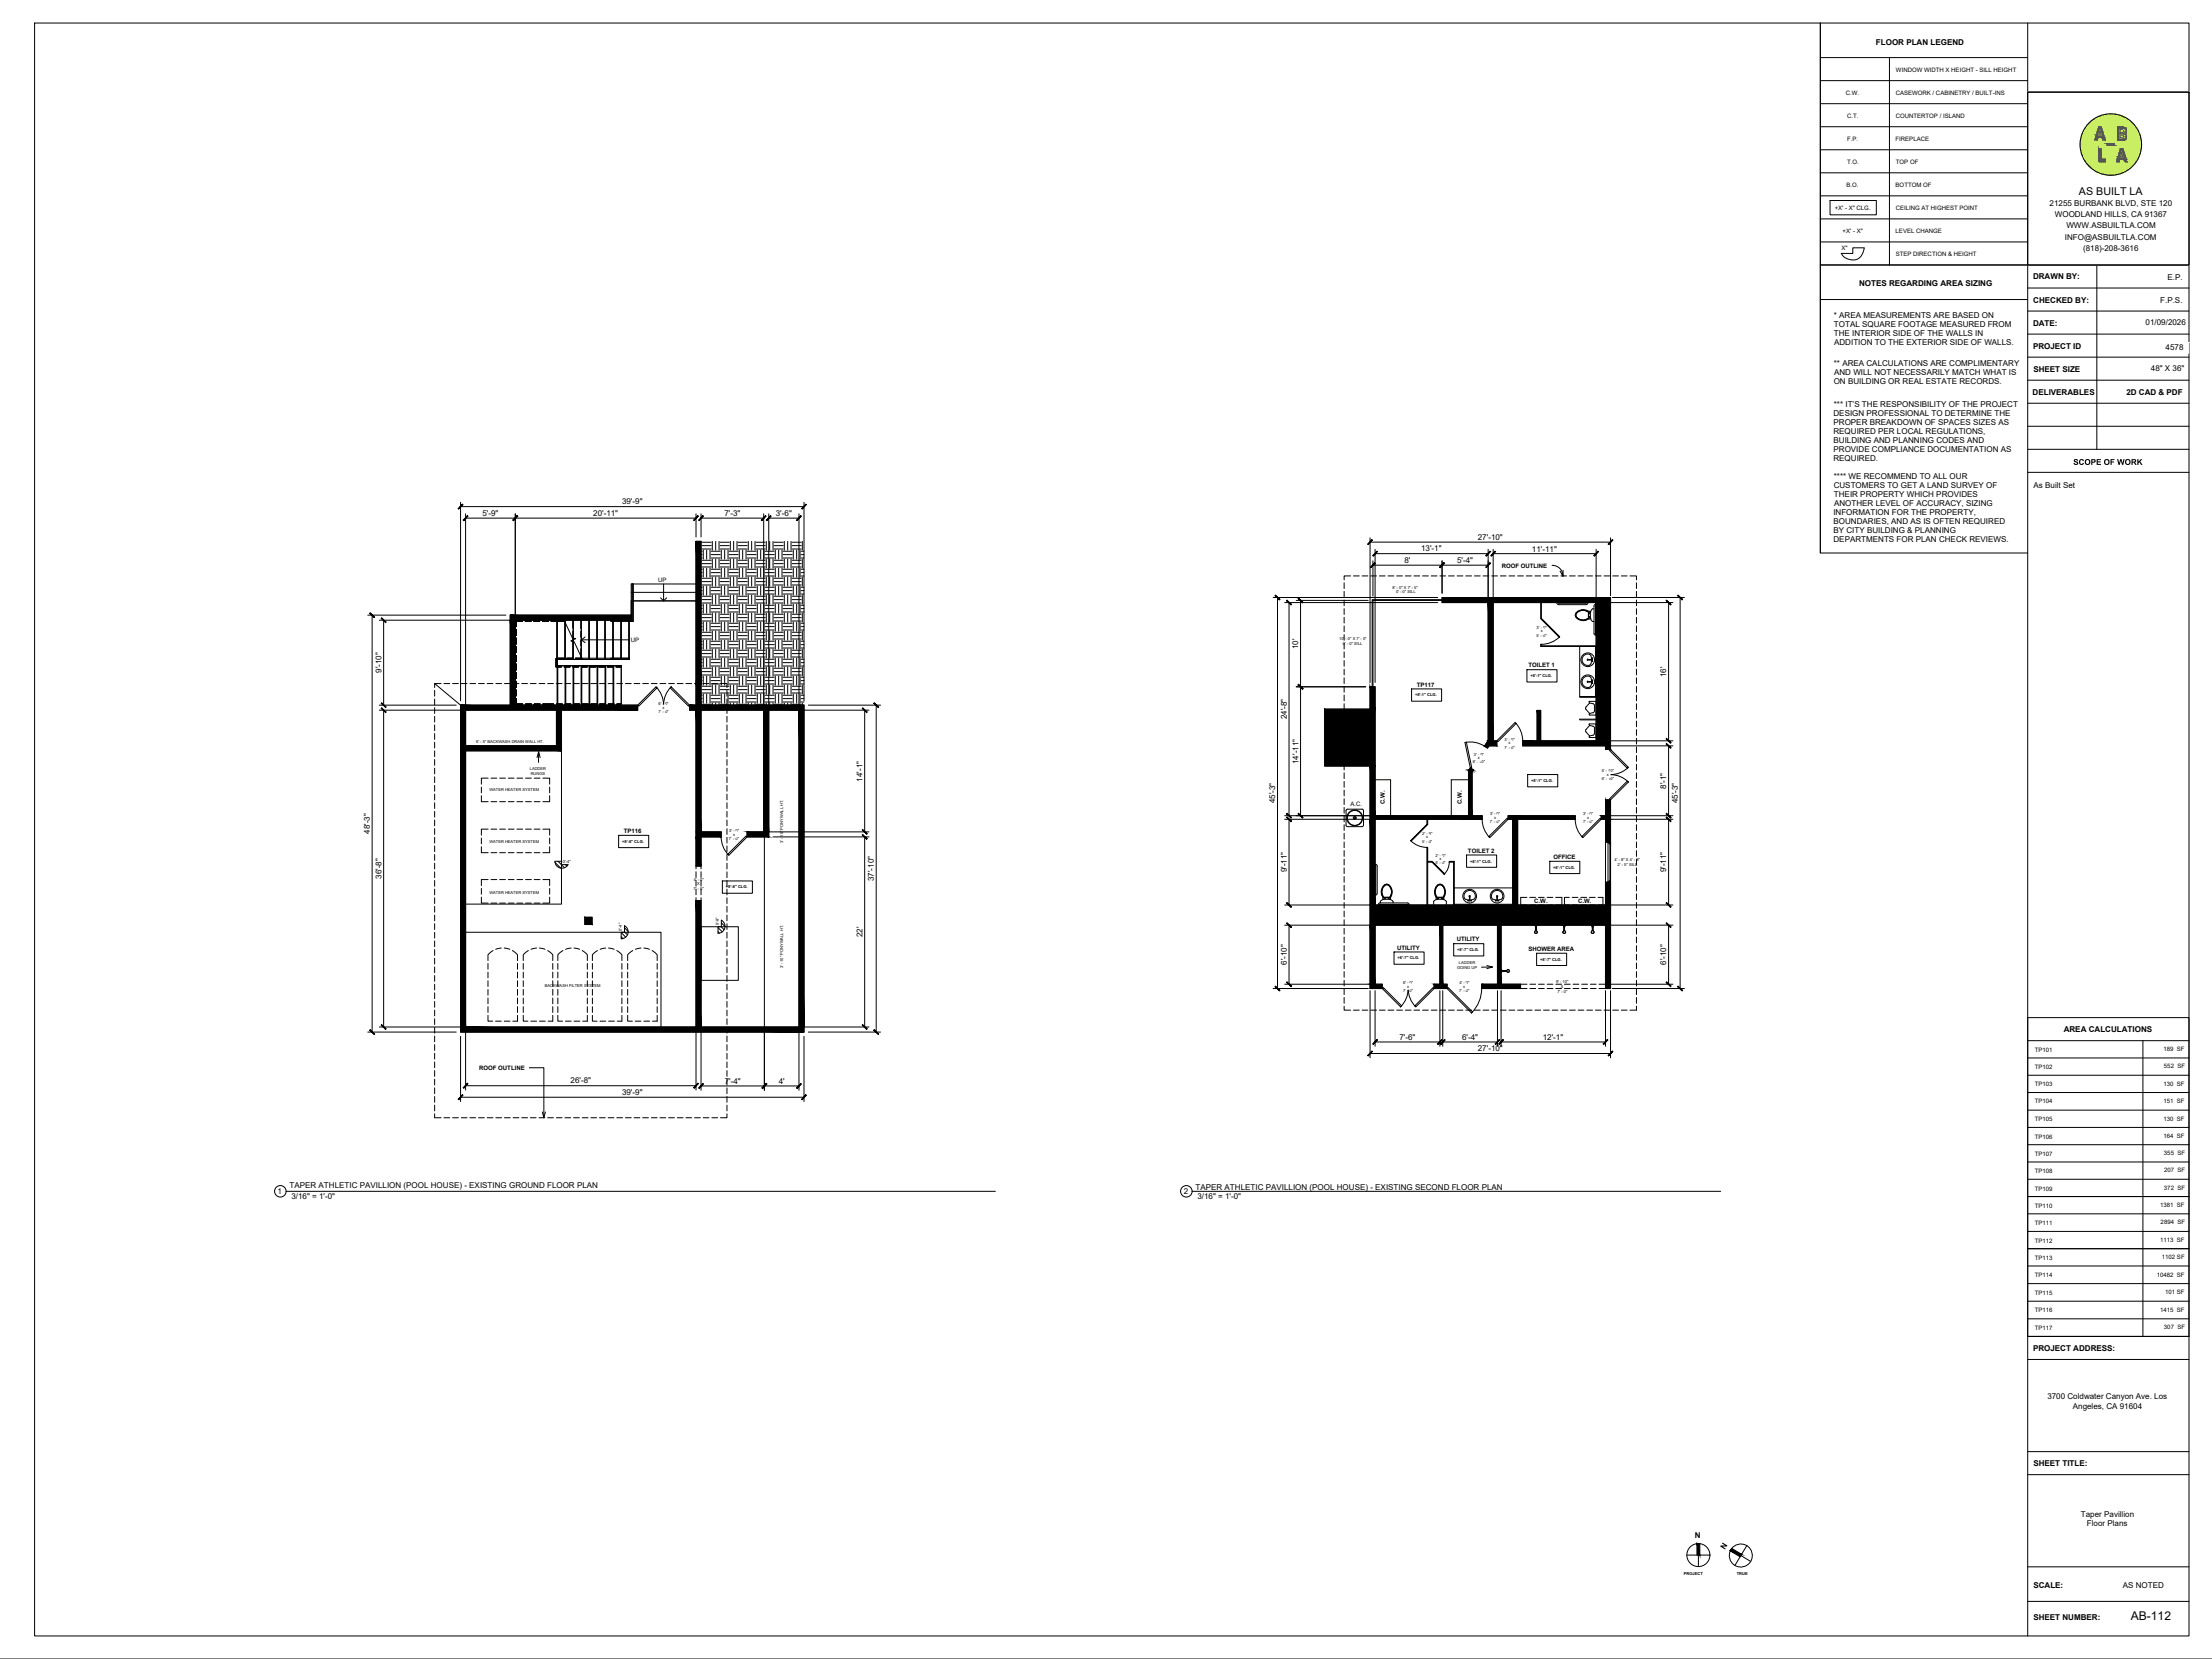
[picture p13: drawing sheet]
<svg xmlns="http://www.w3.org/2000/svg" width="1219mm" height="914mm" viewBox="0 0 1219 914" stroke-linecap="round" stroke-linejoin="round" font-family="sans-serif">
<defs><g id="words">
<text font-size="6.7" x="1174" y="893">AB-112</text>
<text font-size="5.9" x="1146" y="108">AS BUILT LA</text>
<g font-size="5">
<text x="1143" y="256">SCOPE OF WORK</text>
<text x="951" y="854" transform="rotate(-59 951 854)">N</text>
</g>
<g font-size="4.4">
<text x="1034" y="25">FLOOR PLAN LEGEND</text>
<text x="1130" y="114">21255 BURBANK BLVD, STE 120</text>
<text x="1133" y="119">WOODLAND HILLS, CA 91367</text>
<text x="1139" y="126">WWW.ASBUILTLA.COM</text>
<text x="1138" y="132">INFO@ASBUILTLA.COM</text>
<text x="1148" y="138">(818)-208-3616</text>
<text x="1121" y="154">DRAWN BY:</text>
<text x="1195" y="154">E.P.</text>
<text x="1025" y="158">NOTES REGARDING AREA SIZING</text>
<text x="1121" y="167">CHECKED BY:</text>
<text x="1191" y="167">F.P.S.</text>
<text x="1011" y="175">* AREA MEASUREMENTS ARE BASED ON</text>
<text x="1121" y="179">DATE:</text>
<text x="1183" y="179">01/09/2026</text>
<text x="1011" y="180">TOTAL SQUARE FOOTAGE MEASURED FROM</text>
<text x="1011" y="185">THE INTERIOR SIDE OF THE WALLS IN</text>
<text x="1011" y="190">ADDITION TO THE EXTERIOR SIDE OF WALLS.</text>
<text x="1121" y="192">PROJECT ID</text>
<text x="1194" y="193">4578</text>
<text x="1011" y="202">** AREA CALCULATIONS ARE COMPLIMENTARY</text>
<text x="1011" y="207">AND WILL NOT NECESSARILY MATCH WHAT IS</text>
<text x="1121" y="205">SHEET SIZE</text>
<text x="1186" y="205">48&quot; X 36&quot;</text>
<text x="1011" y="212">ON BUILDING OR REAL ESTATE RECORDS.</text>
<text x="1120" y="218">DELIVERABLES</text>
<text x="1172" y="218">2D CAD &amp; PDF</text>
<text x="1011" y="224">*** IT’S THE RESPONSIBILITY OF THE PROJECT</text>
<text x="1011" y="229">DESIGN PROFESSIONAL TO DETERMINE THE</text>
<text x="1011" y="234">PROPER BREAKDOWN OF SPACES SIZES AS</text>
<text x="1011" y="239">REQUIRED PER LOCAL REGULATIONS,</text>
<text x="1011" y="244">BUILDING AND PLANNING CODES AND</text>
<text x="1011" y="249">PROVIDE COMPLIANCE DOCUMENTATION AS</text>
<text x="1011" y="254">REQUIRED.</text>
<text x="1011" y="264">**** WE RECOMMEND TO ALL OUR</text>
<text x="1011" y="269">CUSTOMERS TO GET A LAND SURVEY OF</text>
<text x="1121" y="269">As Built Set</text>
<text x="1011" y="274">THEIR PROPERTY WHICH PROVIDES</text>
<text x="343" y="278">39'-9&quot;</text>
<text x="1011" y="279">ANOTHER LEVEL OF ACCURACY, SIZING</text>
<text x="266" y="284">5'-9&quot;</text>
<text x="327" y="284">20'-11&quot;</text>
<text x="399" y="284">7'-3&quot;</text>
<text x="428" y="284">3'-6&quot;</text>
<text x="1010" y="284">INFORMATION FOR THE PROPERTY,</text>
<text x="1011" y="289">BOUNDARIES, AND AS IS OFTEN REQUIRED</text>
<text x="1011" y="294">BY CITY BUILDING &amp; PLANNING</text>
<text x="815" y="298">27'-10&quot;</text>
<text x="1011" y="298">DEPARTMENTS FOR PLAN CHECK REVIEWS.</text>
<text x="783" y="304">13'-1&quot;</text>
<text x="844" y="304">11'-11&quot;</text>
<text x="774" y="310">8'</text>
<text x="803" y="310">5'-4&quot;</text>
<text x="716" y="358" transform="rotate(-90 716 358)">10'</text>
<text x="210" y="371" transform="rotate(-90 210 371)">9'-10&quot;</text>
<text x="918" y="373" transform="rotate(-90 918 373)">16'</text>
<text x="709" y="396" transform="rotate(-90 709 396)">24'-8&quot;</text>
<text x="716" y="421" transform="rotate(-90 716 421)">14'-11&quot;</text>
<text x="475" y="431" transform="rotate(-90 475 431)">14'-1&quot;</text>
<text x="918" y="435" transform="rotate(-90 918 435)">8'-1&quot;</text>
<text x="703" y="443" transform="rotate(-90 703 443)">45'-3&quot;</text>
<text x="925" y="443" transform="rotate(-90 925 443)">45'-3&quot;</text>
<text x="204" y="460" transform="rotate(-90 204 460)">48'-3&quot;</text>
<text x="210" y="484" transform="rotate(-90 210 484)">36'-8&quot;</text>
<text x="482" y="486" transform="rotate(-90 482 486)">37'-10&quot;</text>
<text x="709" y="481" transform="rotate(-90 709 481)">9'-11&quot;</text>
<text x="918" y="481" transform="rotate(-90 918 481)">9'-11&quot;</text>
<text x="475" y="517" transform="rotate(-90 475 517)">22'</text>
<text x="709" y="532" transform="rotate(-90 709 532)">6'-10&quot;</text>
<text x="918" y="532" transform="rotate(-90 918 532)">6'-10&quot;</text>
<text x="1137" y="569">AREA CALCULATIONS</text>
<text x="771" y="573">7'-6&quot;</text>
<text x="806" y="573">6'-4&quot;</text>
<text x="850" y="573">12'-1&quot;</text>
<text x="815" y="579">27'-10&quot;</text>
<text x="315" y="597">26'-8&quot;</text>
<text x="399" y="597">7'-4&quot;</text>
<text x="429" y="597">4'</text>
<text x="343" y="604">39'-9&quot;</text>
<text x="153" y="658">1</text>
<text x="160" y="655">TAPER ATHLETIC PAVILLION (POOL HOUSE) - EXISTING GROUND FLOOR PLAN</text>
<text x="653" y="658">2</text>
<text x="659" y="656">TAPER ATHLETIC PAVILLION (POOL HOUSE) - EXISTING SECOND FLOOR PLAN</text>
<text x="161" y="661">3/16&quot; = 1'-0&quot;</text>
<text x="660" y="661">3/16&quot; = 1'-0&quot;</text>
<text x="1121" y="744">PROJECT ADDRESS:</text>
<text x="1128" y="771">3700 Coldwater Canyon Ave. Los</text>
<text x="1143" y="777">Angeles, CA 91604</text>
<text x="1121" y="808">SHEET TITLE:</text>
<text x="1147" y="836">Taper Pavillion</text>
<text x="1150" y="841">Floor Plans</text>
<text x="934" y="848">N</text>
<text x="1121" y="875">SCALE:</text>
<text x="1170" y="875">AS NOTED</text>
<text x="1121" y="893">SHEET NUMBER:</text>
</g>
<g font-size="3.3">
<text x="1045" y="39">WINDOW WIDTH X HEIGHT - SILL HEIGHT</text>
<text x="1017" y="52">C.W.</text>
<text x="1045" y="52">CASEWORK / CABINETRY / BUILT-INS</text>
<text x="1018" y="65">C.T.</text>
<text x="1045" y="65">COUNTERTOP / ISLAND</text>
<text x="1018" y="78">F.P.</text>
<text x="1045" y="78">FIREPLACE</text>
<text x="1018" y="90">T.O.</text>
<text x="1045" y="90">TOP OF</text>
<text x="1018" y="103">B.O.</text>
<text x="1045" y="103">BOTTOM OF</text>
<text x="1011" y="116">+X' - X&quot; CLG.</text>
<text x="1045" y="116">CEILING AT HIGHEST POINT</text>
<text x="1016" y="128">+X' - X&quot;</text>
<text x="1045" y="128">LEVEL CHANGE</text>
<text x="1015" y="138">X&quot;</text>
<text x="1045" y="141">STEP DIRECTION &amp; HEIGHT</text>
<text x="828" y="313">ROOF OUTLINE</text>
<text x="363" y="321">UP</text>
<text x="348" y="354">UP</text>
<text x="842" y="368">TOILET 1</text>
<text x="781" y="378">TP117</text>
<text x="763" y="443" transform="rotate(-90 763 443)">C.W.</text>
<text x="806" y="443" transform="rotate(-90 806 443)">C.W.</text>
<text x="744" y="444">A.C.</text>
<text x="344" y="459">TP116</text>
<text x="809" y="470">TOILET 2</text>
<text x="856" y="473">OFFICE</text>
<text x="846" y="498">C.W.</text>
<text x="870" y="498">C.W.</text>
<text x="803" y="519">UTILITY</text>
<text x="770" y="523">UTILITY</text>
<text x="842" y="524">SHOWER AREA</text>
<text x="1122" y="580">TP101</text>
<text x="1192" y="579">189 SF</text>
<text x="264" y="590">ROOF OUTLINE</text>
<text x="1122" y="589">TP102</text>
<text x="1193" y="589">552 SF</text>
<text x="1122" y="599">TP103</text>
<text x="1192" y="598">130 SF</text>
<text x="1122" y="608">TP104</text>
<text x="1192" y="608">151 SF</text>
<text x="1192" y="618">130 SF</text>
<text x="1122" y="618">TP105</text>
<text x="1122" y="628">TP106</text>
<text x="1192" y="627">164 SF</text>
<text x="1122" y="637">TP107</text>
<text x="1193" y="637">355 SF</text>
<text x="1122" y="647">TP108</text>
<text x="1193" y="646">207 SF</text>
<text x="1122" y="656">TP109</text>
<text x="1193" y="656">372 SF</text>
<text x="1122" y="666">TP110</text>
<text x="1191" y="665">1381 SF</text>
<text x="1122" y="675">TP111</text>
<text x="1191" y="675">2894 SF</text>
<text x="1122" y="685">TP112</text>
<text x="1191" y="685">1113 SF</text>
<text x="1122" y="694">TP113</text>
<text x="1192" y="694">1102 SF</text>
<text x="1122" y="704">TP114</text>
<text x="1189" y="704">10482 SF</text>
<text x="1122" y="714">TP115</text>
<text x="1193" y="713">101 SF</text>
<text x="1122" y="723">TP116</text>
<text x="1191" y="723">1415 SF</text>
<text x="1122" y="733">TP117</text>
<text x="1193" y="733">307 SF</text>
</g>
<g font-size="2.2">
<text x="768" y="324">8' - 0&quot; X 7' - 5&quot;</text>
<text x="769" y="327">0' - 0&quot; SILL</text>
<text x="847" y="347">3' - 0&quot;</text>
<text x="738" y="353">10' - 0&quot; X 7' - 5&quot;</text>
<text x="847" y="351">5' - 0&quot;</text>
<text x="849" y="349">x</text>
<text x="740" y="356">0' - 0&quot; SILL</text>
<text x="844" y="373">+8'-1&quot; CLG.</text>
<text x="780" y="384">+8'-1&quot; CLG.</text>
<text x="363" y="389">6' - 0&quot;</text>
<text x="363" y="393">7' - 0&quot;</text>
<text x="365" y="391">x</text>
<text x="262" y="410">6' - 5&quot; BACKWASH DRAIN WALL HT.</text>
<text x="829" y="413">7' - 0&quot;</text>
<text x="829" y="408">3' - 0&quot;</text>
<text x="832" y="410">x</text>
<text x="812" y="417">3' - 0&quot;</text>
<text x="815" y="418">x</text>
<text x="292" y="424">LADDER</text>
<text x="812" y="421">6' - 10&quot;</text>
<text x="883" y="426">5' - 10&quot;</text>
<text x="293" y="427">RUNGS</text>
<text x="844" y="431">+8'-1&quot; CLG.</text>
<text x="883" y="430">6' - 10&quot;</text>
<text x="886" y="428">x</text>
<text x="270" y="436">WATER HEATER SYSTEM</text>
<text x="821" y="449">3' - 0&quot;</text>
<text x="873" y="449">3' - 0&quot;</text>
<text x="821" y="454">7' - 0&quot;</text>
<text x="823" y="451">x</text>
<text x="873" y="454">7' - 0&quot;</text>
<text x="875" y="451">x</text>
<text x="402" y="459">3' - 0&quot;</text>
<text x="404" y="461">x</text>
<text x="784" y="460">2' - 8&quot;</text>
<text x="270" y="465">WATER HEATER SYSTEM</text>
<text x="343" y="465">+9'-6&quot; CLG.</text>
<text x="402" y="463">7' - 0&quot;</text>
<text x="432" y="465" transform="rotate(-90 432 465)">3' - 10&quot; PONYWALL HT.</text>
<text x="784" y="465">5' - 0&quot;</text>
<text x="786" y="462">x</text>
<text x="791" y="472">2' - 0&quot;</text>
<text x="310" y="476">0'-4&quot;</text>
<text x="791" y="476">5' - 0&quot;</text>
<text x="793" y="474">x</text>
<text x="810" y="475">+8'-1&quot; CLG.</text>
<text x="856" y="479">+8'-1&quot; CLG.</text>
<text x="890" y="475">4' - 8&quot; X 4' - 8&quot;</text>
<text x="892" y="477">2' - 5&quot; SILL</text>
<text x="382" y="485">4' - 0&quot;</text>
<text x="382" y="491">7' - 5&quot;</text>
<text x="384" y="488">X</text>
<text x="400" y="490">+9'-6&quot; CLG.</text>
<text x="270" y="493">WATER HEATER SYSTEM</text>
<text x="343" y="513" transform="rotate(-90 343 513)">0'-4&quot;</text>
<text x="396" y="510" transform="rotate(-90 396 510)">0'-9&quot;</text>
<text x="803" y="524">+8'-7&quot; CLG.</text>
<text x="432" y="534" transform="rotate(-90 432 534)">3' - 10&quot; PONYWALL HT.</text>
<text x="770" y="529">+8'-7&quot; CLG.</text>
<text x="803" y="534">GOING UP</text>
<text x="804" y="531">LADDER</text>
<text x="849" y="530">+8'-7&quot; CLG.</text>
<text x="300" y="544">BACKWASH FILTER SYSTEM</text>
<text x="773" y="542">6' - 0&quot;</text>
<text x="776" y="544">x</text>
<text x="804" y="542">4' - 0&quot;</text>
<text x="807" y="544">x</text>
<text x="858" y="542">9' - 10&quot;</text>
<text x="860" y="544">X</text>
<text x="773" y="547">7' - 0&quot;</text>
<text x="804" y="547">7' - 0&quot;</text>
<text x="858" y="547">7' - 0&quot;</text>
<text x="928" y="868">PROJECT</text>
<text x="957" y="868">TRUE</text>
</g>
</g></defs>
<!-- layer: A-ANNO -->
<g fill="#fff" stroke="#fff" stroke-width=".55">
<path d="M363 387v3l8-3zM363 390l8-3v3z"/>
<path d="M363 391v3l8-3zM363 394l8-3v3z"/>
<path d="M402 457v3l7-3zM402 460l7-3v3z"/>
<path d="M402 461v3l7-3zM402 464l7-3v3z"/>
<path d="M883 424v3l9-3zM883 427l9-3v3z"/>
<path d="M883 428v3l9-3zM883 431l9-3v3z"/>
<path d="M829 406v3l8-3zM829 409l8-3v3z"/>
<path d="M829 411v3l8-3zM829 414l8-3v3z"/>
<path d="M821 447v3l8-3zM821 450l8-3v3z"/>
<path d="M821 452v3l8-3zM821 455l8-3v3z"/>
<path d="M872 447v3l8-3zM872 450l8-3v3z"/>
<path d="M872 452v3l8-3zM872 455l8-3v3z"/>
<path d="M812 415v2l8-2zM812 417l8-2v2z"/>
<path d="M811 419v3l10-3zM811 422l10-3v3z"/>
<path d="M784 458v3l7-3zM784 461l7-3v3z"/>
<path d="M784 463v2l7-2zM784 465l7-2v2z"/>
<path d="M791 470v3l8-3zM791 473l8-3v3z"/>
<path d="M791 474v3l8-3zM791 477l8-3v3z"/>
<path d="M804 540v3l8-3zM804 543l8-3v3z"/>
<path d="M804 545v3l8-3zM804 548l8-3v3z"/>
<path d="M773 540v3l8-3zM773 543l8-3v3z"/>
<path d="M773 545v3l8-3zM773 548l8-3v3z"/>
<path d="M847 345v3l8-3zM847 348l8-3v3z"/>
<path d="M847 349v3l8-3zM847 352l8-3v3z"/>
<path d="M365 389v3l2-3zM367 389v3h-2z"/>
<path d="M404 459v2l2-2zM406 459v2h-2z"/>
<path d="M885 426v3l2-3zM887 426v3h-2z"/>
<path d="M831 408v3l2-3zM833 408v3h-2z"/>
<path d="M823 449v3l2-3zM825 449v3h-2z"/>
<path d="M874 449v3l2-3zM876 449v3h-2z"/>
<path d="M814 416v3l2-3zM816 416v3h-2z"/>
<path d="M786 460v3l2-3zM788 460v3h-2z"/>
<path d="M793 472v3l2-3zM795 472v3h-2z"/>
<path d="M806 542v3l2-3zM808 542v3h-2z"/>
<path d="M775 542v3l2-3zM777 542v3h-2z"/>
<path d="M849 347v3l2-3zM851 347v3h-2z"/>
<path d="M934 844v6l5-6zM939 844v6h-5z"/>
<path d="M950 848l-3 5 5 3zM950 848l5 3-3 5z"/>
</g>
<!-- layer: A-TB -->
<g fill="#fff" stroke="#fff" stroke-width=".55">
<path d="M1173 887v9l30-9zM1173 896l30-9v9z"/>
<path d="M1194 150v6l12-6zM1194 156l12-6v6z"/>
<path d="M1120 265v6l30-6zM1120 271l30-6v6z"/>
<path d="M1190 163v6l17-6zM1190 169l17-6v6z"/>
<path d="M1120 150v6l33-6zM1120 156l33-6v6z"/>
<path d="M1120 163v6l39-6zM1120 169l39-6v6z"/>
<path d="M1120 175v6l18-6zM1120 181l18-6v6z"/>
<path d="M1120 804v6l38-6zM1120 810l38-6v6z"/>
<path d="M1120 871v6l21-6zM1120 877l21-6v6z"/>
<path d="M1120 889v6l46-6zM1120 895l46-6v6z"/>
<path d="M1120 740v6l56-6zM1120 746l56-6v6z"/>
<path d="M1142 252v6l48-6zM1142 258l48-6v6z"/>
<path d="M1169 871v6l29-6zM1169 877l29-6v6z"/>
<path d="M1120 188v6l34-6zM1120 194l34-6v6z"/>
<path d="M1120 201v6l33-6zM1120 207l33-6v6z"/>
<path d="M1185 201v6l24-6zM1185 207l24-6v6z"/>
<path d="M1126 767v11l71-11zM1126 778l71-11v11z"/>
<path d="M1138 832v17l47-17zM1138 849l47-17v17z"/>
<path d="M1193 189v6l13-6zM1193 195l13-6v6z"/>
</g>
<!-- layer: A-HATCH -->
<g fill="#000" stroke="#000" stroke-width=".55">
<path d="M818 411h3zM810 423l2 1h-2z"/>
<path d="M384 298l2 79v-79zM384 298l2 79h-2z"/>
<path d="M281 339l67 3v-3zM281 339l67 3h-67z"/>
<path d="M820 332l3 76v-76zM820 332l3 76h-3z"/>
<path d="M795 329l93 2v-2zM795 329l93 2h-93z"/>
<path d="M795 331h93zM795 331h93z"/>
<path d="M795 331l93 1v-1zM795 331l93 1h-93z"/>
<path d="M880 332l8 76v-76zM880 332l8 76h-8z"/>
<path d="M281 342l3 47v-47zM281 342l3 47h-3z"/>
<path d="M384 377l2 12v-12zM384 377l2 12h-2z"/>
<path d="M755 379l3 12v-12zM755 379l3 12h-3z"/>
<path d="M254 391l3 20v-20zM254 391l3 20h-3z"/>
<path d="M307 391l2 20v-20zM307 391l2 20h-2z"/>
<path d="M254 389l97 2v-2zM254 389l97 2h-97z"/>
<path d="M384 391l2 68v-68zM384 391l2 68h-2z"/>
<path d="M421 391l3 68v-68zM421 391l3 68h-3z"/>
<path d="M380 389l63 2v-2zM380 389l63 2h-63z"/>
<path d="M440 391l3 175v-175zM440 391l3 175h-3z"/>
<path d="M730 391l28 31v-31zM730 391l28 31h-28z"/>
<path d="M847 392l2 16v-16zM847 392l2 16h-2z"/>
<path d="M254 414l3 152v-152zM254 414l3 152h-3z"/>
<path d="M254 411l55 3v-3zM254 411l55 3h-55z"/>
<path d="M818 411h3zM818 411h3l-1 1z"/>
<path d="M820 408h3zM820 408h3z"/>
<path d="M820 408l5 3v-3zM820 408l5 3h-7z"/>
<path d="M839 408l49 3v-3zM839 408l49 3h-49z"/>
<path d="M885 411l3 2v-2zM885 411l3 2h-3z"/>
<path d="M755 422l3 28v-28zM755 422l3 28h-3z"/>
<path d="M809 425l2 25v-25zM809 425l2 25h-2z"/>
<path d="M809 425h2h1zM809 425h2h-2z"/>
<path d="M810 424l2 1v-1zM810 424l2 1h-3z"/>
<path d="M384 459l14 2v-2zM384 459l14 2h-14z"/>
<path d="M412 459l12 2v-2zM412 459l12 2h-12z"/>
<path d="M755 452l3 47v-47zM755 452l3 47h-3z"/>
<path d="M755 450l62 2v-2zM755 450l62 2h-62z"/>
<path d="M834 452l2 47v-47zM834 452l2 47h-2z"/>
<path d="M831 450l37 2v-2zM831 450l37 2h-37z"/>
<path d="M885 441l3 9v-9zM885 441l3 9h-3z"/>
<path d="M883 450l5 2v-2zM883 450l5 2h-5z"/>
<path d="M885 452l3 12v-12zM885 452l3 12h-3z"/>
<path d="M384 461l2 16v-16zM384 461l2 16h-2z"/>
<path d="M384 496l2 70v-70zM384 496l2 70h-2z"/>
<path d="M885 486l3 13v-13zM885 486l3 13h-3z"/>
<path d="M755 499l133 11v-11zM755 499l133 11h-133z"/>
<path d="M322 506l4 4v-4zM322 506l4 4h-4z"/>
<path d="M755 510l3 32v-32zM755 510l3 32h-3z"/>
<path d="M794 510l1 32v-32zM794 510l1 32h-1z"/>
<path d="M825 510l2 32v-32zM825 510l2 32h-2z"/>
<path d="M885 510l3 35v-35zM885 510l3 35h-3z"/>
<path d="M755 542l7 3v-3zM755 542l7 3h-7z"/>
<path d="M790 542l8 3v-3zM790 542l8 3h-8z"/>
<path d="M817 542l21 3v-3zM817 542l21 3h-21z"/>
<path d="M254 566l189 3v-3zM254 566l189 3h-189z"/>
</g>
<!-- layer: A-WALL -->
<path d="M386 298h-2v91M281 339h67v3h-64v47h67v2h-42v23h-52v152h127v-70h2v70h54v-175h-16v70h-12v-2h9v-68h-35v68h12v2h-12v16h-2v-86h-4v-2h63v180h-189v-180h27zM257 391h50v20h-50zM730 391h25v-12h3v71h51v-25l1-2 2 1-1 1v25h6v2h-59v47h76v-47h-3v-2h37v2h-32v47h49v-13h3v59h-3v-35h-58v32h11v3h-21v-3h8v-32h-30v32h3v3h-8v-3h4v-32h-36v32h4v3h-7v-123h-25z" fill="none" stroke="#000" stroke-width=".59"/>
<!-- layer: A-DOOR -->
<g fill="none" stroke="#000" stroke-width=".55">
<path d="M849 341l11 10h-1zM860 351l-4 3-6 1M362 379l2 4 2 6 1-5 3-5M369 379h1l10 10h-1zM351 389l11-10-10 10zM835 398l1 1-10 10-1-1zM835 398l3 4 1 6M807 409h6l5 2M807 409h1l3 14h-1zM887 414l1-1 10 10h-1zM898 423l-5 3-5 1 5 1 5 3M786 454l-8 10z"/>
<path d="M817 452l1 5 3 5M868 452l2 5 2 5M887 440l10-10 1 1-10 10zM384 479v-2h2v2M397 461l2 6 3 4M401 471l10-10h1l-10 10zM778 463a13 13 0 0 0 8 4M789 475l7 7zM799 475l-1 3-2 4M821 461l10-10v1l-10 10zM872 461l10-10 1 1-11 10zM384 495v1h2v-1"/>
<path d="M384 480v4M384 485v3M384 490v3M386 480v4M386 485v3M386 490v3M762 545v-1l11 10-1 1zM772 555l3-5 1-5 1 6 3 4M780 554l10-10v1l-10 10zM798 545v-1l14 14h-1zM817 545a19 19 0 0 1-6 13M842 542h-4v3h4"/>
<path d="M843 542h3M843 545h3M848 542h3M848 545h3M853 542h3M853 545h3M858 542h3M858 545h3M862 542h3M862 545h3M867 542h3M867 545h3"/>
<path d="M872 542h3M872 545h3M877 542h3M877 545h3M881 542h4v3h-4"/>
</g>
<!-- layer: A-STRS -->
<g fill="none" stroke="#000" stroke-width=".55">
<path d="M348 331h36M348 326h36M384 322h-36v20M311 342h1M311 342h.1M311 343h.1M312 343h.1M316 342h.1M316 343v3M316 348v4M316 353v1M316 343v9"/>
<path d="M320 342h.1M320 343v3M320 348v3M320 353v3M320 358v3M324 342h.1M325 342h.1M329 342h.1M333 342h.1M334 342h.1M338 342h.1M342 342h.1"/>
<path d="M347 342h.1"/>
</g>
<!-- layer: A-FLOR -->
<path d="M348 331v8" fill="none" stroke="#000" stroke-width=".55"/>
<!-- layer: A-RAILING -->
<g fill="none" stroke="#000" stroke-width=".55">
<path d="M348 322v20h-1M348 322v20h-11M348 322h1M349 322v21h-2M349 322v21h-12M284 347v3M284 352v3M284 357v3M285 347v3M285 352v3M285 357v3M288 342h-4v3"/>
<path d="M288 342h-3v3M289 342h4M290 342h3M294 342h3M299 342h3M304 342h7M307 342v21M307 342v21h40h-40v4h35M311 343v20M312 342v22M316 352v1M316 354v9"/>
<path d="M316 342v21M320 342v21v-20M324 343v20M325 342v22M329 343v20M329 342v22M333 343v20M334 342v22M337 342h.1M338 343v20M338 342v22M342 343v20"/>
<path d="M342 342v22M347 343v20M347 342h.1M347 342v22M349 342h.1M284 361v3M284 366v3M284 371v3M284 376v3M285 361v3M285 366v3M285 371v3"/>
<path d="M285 376v3M307 367v22M311 363h-4v5M311 363h-4v4h3M311 367h3M312 367v22M312 363h4M314 368h-3M316 367v22M316 367h3M317 363h30M317 363h4"/>
<path d="M319 368h-3M320 361v2M320 367v22M321 367v22M321 363h.1M321 367h3M324 368h-4M324 363h.1M325 367v22M325 367h4M328 368h-3M329 363h.1"/>
<path d="M329 367v22M330 367h3M333 368h-3M333 363h.1M334 367v22M335 367h3M337 363h.1M338 363h.1M338 368h-3M338 367v22M340 368h2M340 367h2"/>
<path d="M342 363h.1M342 367v22M342 367h-35v-4h-1v5h3M347 363h.1M284 385v3h4M284 380v3M285 385v3h3M285 380v3M289 388h4M290 388h3M294 388h3M294 388h4"/>
<path d="M299 388h6M307 388h3M311 388h4M316 388h3M321 388h3M326 388h3M331 388h3M335 388h3M340 388h2"/>
</g>
<!-- layer: A-STRS-MBND -->
<g fill="none" stroke="#000" stroke-width=".55">
<path d="M284 345v1M284 347v1M284 349v2M284 352v1M284 354v2M284 357v1M284 359v2M316 352v1M284 362v2M284 365v1M284 367v2M284 370v1"/>
<path d="M284 372v2M284 375v2M284 378v1M284 388v1h2M284 380v2M284 383v1M284 385v2M287 389h1M289 389h2M292 389h1M294 389h2M297 389h2"/>
<path d="M300 389h1M302 389h2M305 389h1M307 389h2M310 389h1M312 389h2M315 389h2M318 389h1M320 389h2M323 389h1M325 389h2M328 389h1"/>
<path d="M330 389h2M333 389h2M336 389h1M338 389h2M341 389h1"/>
</g>
<!-- layer: S-STRS-MBND -->
<path d="M311 342l4 10h2l-2 1 1 1 5 9" fill="none" stroke="#000" stroke-width=".55"/>
<!-- layer: A-ANNO -->
<g fill="none" stroke="#000" stroke-width=".55">
<path d="M1009 111h25v7h-25zM856 312a6 6 0 0 1 5 6M862 314l-1 4-1-3M366 322v9l-2-1M367 330l-1 1M320 353h27M323 351l-3 2 3 1M778 380h17v6h-17zM842 369h16v7h-16zM296 418l1-4 1 4M297 414v6M842 427h17v7h-17z"/>
<path d="M341 460h17v7h-17zM808 471h17v7h-17zM854 475h17v6h-17zM398 486h17v6h-17zM768 525h17v6h-17zM801 520h17v7h-17zM819 532l4 1-3 1M823 533h-6M847 525h16v7h-16zM292 589h8v27M299 613l1 3 1-3M158 657h391"/>
<path d="M657 657h291M930 857h6M942 857h-6v6M960 857l-4 6M963 852l-3 5 5 4"/>
<circle cx="155" cy="657" r="3"/>
<circle cx="654" cy="657" r="3"/>
<circle cx="936" cy="857" r="6"/>
<circle cx="960" cy="857" r="6"/>
</g>
<!-- layer: A-HATCH -->
<g fill="none" stroke="#000" stroke-width=".55">
<path d="M387 299h5M393 298v5M394 298v5M396 298v5M397 299h5M403 298v5M404 298v5M406 298v5M407 299h5M412 298v5M414 298v5M416 298v5"/>
<path d="M417 299h5M422 298v5M424 298v5M426 298v5M427 299h5M432 298v5M434 298v5M436 298v5M437 299h5M442 298v5M386 308h1M386 317h1"/>
<path d="M386 306h1M386 316h1M386 304h1M386 314h1M387 303h5M387 313h5M387 301h5M387 311h5M387 309h5M387 319h5M388 303v5M388 313v5"/>
<path d="M389 303v5M389 313v5M391 303v5M391 313v5M392 308h5M392 317h5M392 306h5M392 316h5M392 304h5M392 314h5M393 308v5M393 318v5"/>
<path d="M394 308v5M394 318v5M396 308v5M396 318v5M397 303h5M397 313h5M397 301h5M397 311h5M397 309h5M397 319h5M398 303v5M398 313v5"/>
<path d="M399 303v5M399 313v5M401 303v5M401 313v5M402 308h5M402 317h5M402 306h5M402 316h5M402 304h5M402 314h5M403 308v5M403 318v5"/>
<path d="M404 308v5M404 318v5M406 308v5M406 318v5M407 303h5M407 313h5M407 301h5M407 311h5M407 309h5M407 319h5M407 303v5M407 313v5"/>
<path d="M409 303v5M409 313v5M411 303v5M411 313v5M412 308h5M412 317h5M412 306h5M412 316h5M412 304h5M412 314h5M412 308v5M412 318v5"/>
<path d="M414 308v5M414 318v5M416 308v5M416 318v5M417 303h5M417 313h5M417 301h5M417 311h5M417 309h5M417 319h5M417 303v5M417 313v5"/>
<path d="M419 303v5M419 313v5M421 303v5M421 313v5M422 308h5M422 317h5M422 306h5M422 316h5M422 304h5M422 314h5M422 308v5M422 318v5"/>
<path d="M424 308v5M424 318v5M426 308v5M426 318v5M427 303h5M427 313h5M427 301h5M427 311h5M427 309h5M427 319h5M427 303v5M427 313v5"/>
<path d="M429 303v5M429 313v5M431 303v5M431 313v5M432 308h5M432 317h5M432 306h5M432 316h5M432 304h5M432 314h5M432 308v5M432 318v5"/>
<path d="M434 308v5M434 318v5M436 308v5M436 318v5M437 303h5M437 313h5M437 301h5M437 311h5M437 309h5M437 319h5M437 303v5M437 313v5"/>
<path d="M439 303v5M439 313v5M441 303v5M441 313v5M442 308h1M442 317h1M442 306h1M442 316h1M442 304h1M442 314h1M442 308v5M442 318v5"/>
<path d="M386 327h1M386 337h1M386 326h1M386 335h1M386 324h1M386 334h1M387 322h5M387 332h5M387 321h5M387 330h5M387 329h5M387 339h5"/>
<path d="M388 323v5M388 333v5M389 323v5M389 333v5M391 323v5M391 333v5M392 327h5M392 337h5M392 326h5M392 335h5M392 324h5M392 334h5"/>
<path d="M393 328v5M393 338v5M394 328v5M394 338v5M396 328v5M396 338v5M397 322h5M397 332h5M397 321h5M397 330h5M397 329h5M397 339h5"/>
<path d="M398 323v5M398 333v5M399 323v5M399 333v5M401 323v5M401 333v5M402 327h5M402 337h5M402 326h5M402 335h5M402 324h5M402 334h5"/>
<path d="M403 328v5M403 338v5M404 328v5M404 338v5M406 328v5M406 338v5M407 322h5M407 332h5M407 321h5M407 330h5M407 329h5M407 339h5"/>
<path d="M407 323v5M407 333v5M409 323v5M409 333v5M411 323v5M411 333v5M412 327h5M412 337h5M412 326h5M412 335h5M412 324h5M412 334h5"/>
<path d="M412 328v5M412 338v5M414 328v5M414 338v5M416 328v5M416 338v5M417 322h5M417 332h5M417 321h5M417 330h5M417 329h5M417 339h5"/>
<path d="M417 323v5M417 333v5M419 323v5M419 333v5M421 323v5M421 333v5M422 327h5M422 337h5M422 326h5M422 335h5M422 324h5M422 334h5"/>
<path d="M422 328v5M422 338v5M424 328v5M424 338v5M426 328v5M426 338v5M427 322h5M427 332h5M427 321h5M427 330h5M427 329h5M427 339h5"/>
<path d="M427 323v5M427 333v5M429 323v5M429 333v5M431 323v5M431 333v5M432 327h5M432 337h5M432 326h5M432 335h5M432 324h5M432 334h5"/>
<path d="M432 328v5M432 338v5M434 328v5M434 338v5M436 328v5M436 338v5M437 322h5M437 332h5M437 321h5M437 330h5M437 329h5M437 339h5"/>
<path d="M437 323v5M437 333v5M439 323v5M439 333v5M441 323v5M441 333v5M442 327h1M442 337h1M442 326h1M442 335h1M442 324h1M442 334h1"/>
<path d="M442 328v5M442 338v5M386 347h1M386 357h1M386 345h1M386 355h1M386 344h1M386 353h1M387 342h5M387 352h5M387 340h5M387 350h5"/>
<path d="M387 348h5M387 358h5M388 343v5M388 353v5M389 343v5M389 353v5M391 343v5M391 353v5M392 347h5M392 357h5M392 345h5M392 355h5"/>
<path d="M392 344h5M392 353h5M393 348v5M393 358v5M394 348v5M394 358v5M396 348v5M396 358v5M397 342h5M397 352h5M397 340h5M397 350h5"/>
<path d="M397 348h5M397 358h5M398 343v5M398 353v5M399 343v5M399 353v5M401 343v5M401 353v5M402 347h5M402 357h5M402 345h5M402 355h5"/>
<path d="M402 344h5M402 353h5M403 348v5M403 358v5M404 348v5M404 358v5M406 348v5M406 358v5M407 342h5M407 352h5M407 340h5M407 350h5"/>
<path d="M407 348h5M407 358h5M407 343v5M407 353v5M409 343v5M409 353v5M411 343v5M411 353v5M412 347h5M412 357h5M412 345h5M412 355h5"/>
<path d="M412 344h5M412 353h5M412 348v5M412 358v5M414 348v5M414 358v5M416 348v5M416 358v5M417 342h5M417 352h5M417 340h5M417 350h5"/>
<path d="M417 348h5M417 358h5M417 343v5M417 353v5M419 343v5M419 353v5M421 343v5M421 353v5M422 347h5M422 357h5M422 345h5M422 355h5"/>
<path d="M422 344h5M422 353h5M422 348v5M422 358v5M424 348v5M424 358v5M426 348v5M426 358v5M427 342h5M427 352h5M427 340h5M427 350h5"/>
<path d="M427 348h5M427 358h5M427 343v5M427 353v5M429 343v5M429 353v5M431 343v5M431 353v5M432 347h5M432 357h5M432 345h5M432 355h5"/>
<path d="M432 344h5M432 353h5M432 348v5M432 358v5M434 348v5M434 358v5M436 348v5M436 358v5M437 342h5M437 352h5M437 340h5M437 350h5"/>
<path d="M437 348h5M437 358h5M437 343v5M437 353v5M439 343v5M439 353v5M441 343v5M441 353v5M442 347h1M442 357h1M442 345h1M442 355h1"/>
<path d="M442 344h1M442 353h1M442 348v5M442 358v5M386 367h1M386 377h1M386 365h1M386 375h1M386 363h1M386 373h1M387 362h5M387 372h5"/>
<path d="M387 360h5M387 370h5M387 368h5M387 378h5M388 363v5M388 373v5M389 363v5M389 373v5M391 363v5M391 373v5M392 367h5M392 377h5"/>
<path d="M392 365h5M392 375h5M392 363h5M392 373h5M393 368v5M393 378v5M394 368v5M394 378v5M396 368v5M396 378v5M397 362h5M397 372h5"/>
<path d="M397 360h5M397 370h5M397 368h5M397 378h5M398 363v5M398 373v5M399 363v5M399 373v5M401 363v5M401 373v5M402 367h5M402 377h5"/>
<path d="M402 365h5M402 375h5M402 363h5M402 373h5M403 368v5M403 378v5M404 368v5M404 378v5M406 368v5M406 378v5M407 362h5M407 372h5"/>
<path d="M407 360h5M407 370h5M407 368h5M407 378h5M407 363v5M407 373v5M409 363v5M409 373v5M411 363v5M411 373v5M412 367h5M412 377h5"/>
<path d="M412 365h5M412 375h5M412 363h5M412 373h5M412 368v5M412 378v5M414 368v5M414 378v5M416 368v5M416 378v5M417 362h5M417 372h5"/>
<path d="M417 360h5M417 370h5M417 368h5M417 378h5M417 363v5M417 373v5M419 363v5M419 373v5M421 363v5M421 373v5M422 367h5M422 377h5"/>
<path d="M422 365h5M422 375h5M422 363h5M422 373h5M422 368v5M422 378v5M424 368v5M424 378v5M426 368v5M426 378v5M427 362h5M427 372h5"/>
<path d="M427 360h5M427 370h5M427 368h5M427 378h5M427 363v5M427 373v5M429 363v5M429 373v5M431 363v5M431 373v5M432 367h5M432 377h5"/>
<path d="M432 365h5M432 375h5M432 363h5M432 373h5M432 368v5M432 378v5M434 368v5M434 378v5M436 368v5M436 378v5M437 362h5M437 372h5"/>
<path d="M437 360h5M437 370h5M437 368h5M437 378h5M437 363v5M437 373v5M439 363v5M439 373v5M441 363v5M441 373v5M442 367h1M442 377h1"/>
<path d="M442 365h1M442 375h1M442 363h1M442 373h1M442 368v5M442 378v5M386 387h1M386 385h1M386 383h1M387 382h5M387 380h5M387 388h5"/>
<path d="M388 383v5M389 383v5M391 383v5M392 387h5M392 385h5M392 383h5M393 388v1M394 388v1M396 388v1M397 382h5M397 380h5M397 388h5"/>
<path d="M398 383v5M399 383v5M401 383v5M402 387h5M402 385h5M402 383h5M403 388v1M404 388v1M406 388v1M407 382h5M407 380h5M407 388h5"/>
<path d="M407 383v5M409 383v5M411 383v5M412 387h5M412 385h5M412 383h5M412 388v1M414 388v1M416 388v1M417 382h5M417 380h5M417 388h5"/>
<path d="M417 383v5M419 383v5M421 383v5M422 387h5M422 385h5M422 383h5M422 388v1M424 388v1M426 388v1M427 382h5M427 380h5M427 388h5"/>
<path d="M427 383v5M429 383v5M431 383v5M432 387h5M432 385h5M432 383h5M432 388v1M434 388v1M436 388v1M437 382h5M437 380h5M437 388h5"/>
<path d="M437 383v5M439 383v5M441 383v5M442 387h1M442 385h1M442 383h1M442 388v1M306 475l3 3M308 475l3 3M312 477h.1M342 516l1 1M342 514l3 3"/>
<path d="M344 514l2 1M344 511l2 2M396 514h1M396 511l2 3M398 511l1 1M398 509l2 2"/>
</g>
<!-- layer: A-WALL -->
<path d="M386 298v91M795 329h93v84h-3v-2h-46v-3h8v-16h2v16h31v-76h-57v76h2v3h-4l-1 1-2-1 2-3v-76h-25zM240 377l14 12M885 441h3v23h-3v-12h-2v-2h2zM322 506h4v4h-4z" fill="none" stroke="#000" stroke-width=".55"/>
<!-- layer: A-DETL-THIN -->
<path d="M849 332v9h1v-9M858 332h17l-1 1h-15zM879 333h1v17l-1-1zM880 356h-30l-1-1v1h31M386 389h57M880 396h-9v1h9M880 384h-9h9M758 476l1 1v15l-1 1zM760 499l1-1h15l1 1h-17M760 499h1M885 502v5" fill="none" stroke="#000" stroke-width=".55"/>
<!-- layer: A-DETAIL-2 -->
<g fill="none" stroke="#000" stroke-width=".55">
<path d="M1015 140h6v-3h7a7 7 0 0 1-6 6 7 7 0 0 1-7-3zM306 475h3v2h4a4 4 0 0 1-4 1 4 4 0 0 1-3-3zM344 510a4 4 0 0 1 2 5 4 4 0 0 1-4 2v-3h2zM398 507a4 4 0 0 1 1 4 4 4 0 0 1-3 3v-3h2zM1118 574h89M1181 574v163M1118 583h89M1118 593h89M1118 602h89M1118 612h89M1118 621h89M1118 631h89"/>
<path d="M1118 660h89M1118 640h89M1118 650h89M1118 669h89M1118 679h89M1118 688h89M1118 698h89M1118 707h89M1118 717h89M1118 727h89M1118 737h89"/>
</g>
<!-- layer: A-DETAIL-3 -->
<g fill="none" stroke="#000" stroke-width=".55">
<path d="M1003 13v292M1003 32h115M1041 32v114M1003 44h115M1003 57h115M1003 70h115M1003 83h115M1003 95h115M1003 108h115M1003 121h115M1003 133h115M1003 146h115h-115v159h115"/>
<path d="M1003 165h115M309 414v84h-52M758 430h8v20M809 430h-9v20M421 461v105M257 514h107v52M386 511h21v29h-21zM1118 737v-176h89v176"/>
</g>
<!-- layer: A-ANNO-DIMS -->
<g fill="none" stroke="#000" stroke-width=".55">
<path d="M254 277v109M254 279h189M443 277v109M257 283v106M257 286h127M284 283v56M384 283v13M386 286h35M386 283v13M421 283v106M424 286h16M424 283v106"/>
<path d="M440 283v106M755 296v80M755 299h133M888 296v32M757 312h63M757 309v20M758 303v73M758 305h62M795 309v18M820 303v27M823 305h57M823 303v27"/>
<path d="M880 303v27M203 339h76M205 339v230M702 329h90M704 329v216M708 332h84M710 332v118M714 331h40M717 331v119M887 332h35M889 329h39M920 332v76"/>
<path d="M926 329v216M209 342h73M211 342v47M714 379h39M209 391h45M209 389h42M211 391v175M443 391h36M446 389h39M477 391v68M483 389v180M887 411h35"/>
<path d="M887 408h35M920 411v39M423 459h56M708 452h48M708 450h48M710 452v47M887 452h35M887 450h35M920 452v47M426 461h53M477 461v105M708 499h48"/>
<path d="M887 499h35M708 510h48M710 510v32M887 510h35M920 510v32M702 545h52M708 542h48M755 546v37M758 546v31M794 546v31M795 546v31M825 546v31"/>
<path d="M827 546v31M885 546v31M887 542h35M888 546v37M889 545h39M203 569h48M209 566h45M254 571v36M257 568v33M384 568v33M386 568v33M421 569v32"/>
<path d="M440 568v33M443 566h36M443 571v36M446 569h39M758 574h36M795 574h30M827 574h58M257 598h127M386 599h54M755 581h133M254 605h189"/>
</g>
<!-- layer: 0 -->
<g fill="#000" stroke="#000" stroke-width=".55">
<path d="M255 278l-2 3zM253 280l2-2z"/>
<path d="M258 284l-2 3zM258 284l-2 3z"/>
<path d="M283 287l2-3zM285 284l-2 3z"/>
<path d="M285 284l-2 3zM283 287l2-3z"/>
<path d="M382 287l3-3zM385 284l-2 3z"/>
<path d="M387 284l-2 3zM387 284l-2 3z"/>
<path d="M420 287l2-3zM422 284l-2 3z"/>
<path d="M425 284l-2 3zM422 287l3-3z"/>
<path d="M439 287l2-3zM441 284l-2 3z"/>
<path d="M442 280l2-2zM444 278l-2 3z"/>
<path d="M756 297l-2 3zM754 300l2-3z"/>
<path d="M886 300l3-3zM889 297l-2 3z"/>
<path d="M758 310l-2 3zM755 313l3-3z"/>
<path d="M759 304l-2 2zM759 304l-2 2z"/>
<path d="M793 313l3-3zM796 310l-2 3z"/>
<path d="M796 310l-2 3zM793 313l3-3z"/>
<path d="M819 306l2-2zM821 304l-2 2z"/>
<path d="M819 313l2-3zM821 310l-2 3z"/>
<path d="M824 304l-2 2zM824 304l-2 2z"/>
<path d="M878 306l3-2zM881 304l-2 2z"/>
<path d="M703 328l2 2zM703 328l2 2z"/>
<path d="M709 331l3 2zM709 331l3 2z"/>
<path d="M715 330l3 2zM715 330l3 2z"/>
<path d="M918 331l3 2zM918 331l3 2z"/>
<path d="M925 328l2 2zM925 328l2 2z"/>
<path d="M204 338l2 2zM204 338l2 2z"/>
<path d="M210 341l3 2zM210 341l3 2z"/>
<path d="M716 377l2 3zM715 377l3 3z"/>
<path d="M715 377l3 3zM715 377l3 3z"/>
<path d="M210 387l3 3zM210 388l3 2z"/>
<path d="M210 390l3 3zM210 390l3 3z"/>
<path d="M475 390l3 3zM475 390l3 3z"/>
<path d="M482 388l2 2zM482 387l2 3z"/>
<path d="M919 407l2 2zM918 407l3 2z"/>
<path d="M918 410l3 2zM918 410l3 2z"/>
<path d="M476 457l2 3zM475 457l3 3z"/>
<path d="M709 448l3 3zM709 449l3 2z"/>
<path d="M709 451l3 2zM709 451l3 2z"/>
<path d="M716 448l2 3zM715 449l3 2z"/>
<path d="M919 448l2 3zM918 449l3 2z"/>
<path d="M918 451l3 2zM919 450l2 3z"/>
<path d="M475 460l3 2zM475 460l3 2z"/>
<path d="M709 497l3 3zM709 498l3 2z"/>
<path d="M919 497l2 3zM918 498l3 2z"/>
<path d="M709 509l3 2zM709 509l3 2z"/>
<path d="M918 509l3 2zM918 509l3 2z"/>
<path d="M703 544l2 2zM703 544l2 2z"/>
<path d="M709 541l3 3zM709 541l3 3z"/>
<path d="M918 541l3 3zM918 541l3 3z"/>
<path d="M925 544l2 2zM925 544l2 2z"/>
<path d="M204 568l2 2zM204 568l2 2z"/>
<path d="M210 565l3 2zM210 565l3 2z"/>
<path d="M476 565l2 2zM475 565l3 2z"/>
<path d="M482 568l2 2zM482 568l2 2z"/>
<path d="M756 579l-2 3zM754 582l2-3z"/>
<path d="M759 573l-2 3zM759 573l-2 3z"/>
<path d="M792 575l3-2zM795 573l-2 3z"/>
<path d="M796 573l-2 3zM794 575l2-2z"/>
<path d="M824 575l2-2zM826 573l-2 3z"/>
<path d="M828 573l-2 3zM828 573l-2 3z"/>
<path d="M884 575l2-2zM886 573l-2 3z"/>
<path d="M258 597l-2 3zM258 597l-2 3z"/>
<path d="M385 597l-2 3zM385 597l-2 3z"/>
<path d="M387 597l-2 3zM387 597l-2 3z"/>
<path d="M422 597l-2 3zM422 597l-2 3z"/>
<path d="M422 597l-2 3zM422 597l-2 3z"/>
<path d="M441 597l-2 3zM441 597l-2 3z"/>
<path d="M886 582l3-3zM889 579l-2 3z"/>
<path d="M255 603l-2 3zM255 603l-2 3z"/>
<path d="M444 603l-2 3zM444 603l-2 3z"/>
</g>
<!-- layer: A-DETL-THIN -->
<path d="M786 452v2l1-2M786 499v-32h1v8h2h-2v24M801 499v-24h-2h3v24" fill="none" stroke="#000" stroke-width=".59"/>
<!-- layer: A-WINDOWS -->
<path d="M885 464v22M888 464v22" fill="none" stroke="#000" stroke-width=".55"/>
<!-- layer: A-GLAZ -->
<path d="M885 464h3v1M886 464v22M887 465h1M887 465v20M888 464l-2 1M888 465v21h-3M886 486h1M888 485h-1v1h1" fill="none" stroke="#000" stroke-width=".55"/>
<!-- layer: A-EQPT -->
<g fill="none" stroke="#000" stroke-width=".55">
<path d="M742 447l1-1h8l1 1-1 8-8 1-1-1M742 447v8"/>
<circle cx="747" cy="451" r=".5"/>
<circle cx="747" cy="451" r=".8"/>
<circle cx="747" cy="451" r="4"/>
</g>
<!-- layer: A-FIXT -->
<g fill="none" stroke="#000" stroke-width=".55">
<path d="M872 336a2.8 2.8 0 0 0-3 2 2.8 2.8 0 0 0 1 3 9 9 0 0 0 7 0M872 336l5 1M874 337h1M874 337a4 4 0 0 0-5 3 5 5 0 0 0 6 1M875 337h.1M875 337v4M875 337a4 4 0 0 0-4-1 4 4 0 0 0-2 4 5 5 0 0 0 6 1M876 338h.1M876 340h.1M877 337v4M879 336h-1l-1 1M879 336h1"/>
<path d="M875 341h.1M877 341l1 2h1M879 343h1M876 376h2zM876 364h2zM877 376a2.8 2.8 0 0 0-3-3 2.8 2.8 0 0 0-2 4 2.5 2.5 0 0 0 3 2 2.5 2.5 0 0 0 2-3M877 363a2.8 2.8 0 0 0-3-2 2.8 2.8 0 0 0-2 4 2.5 2.5 0 0 0 3 2 2.5 2.5 0 0 0 2-3M876 399h4v8l-4-1-2-3v-1l2-2zM876 387h4v7h-4v-1l-2-2v-1l2-3zM876 400l3 1v3M876 387l3 1v4M879 392l-1 1h-2"/>
<path d="M879 404l-1 1-2 1M761 498v1M762 496l-1 1v1M763 495h.1M763 495a4 4 0 0 1-1-5 4 4 0 0 1 3-2 5 5 0 0 1 1 7M763 495h3M763 488a3 3 0 0 1 3 0 3 3 0 0 1 1 4v2a2 2 0 0 1-1 2 2 2 0 0 1-2 0 1.4 1.4 0 0 1-2-2 5 5 0 0 1 1-6zM763 495h1M765 495h1M766 496l2 1v1M767 490a2.6 2.6 0 0 0-3-2 2.6 2.6 0 0 0-2 3l1 4M767 490v2l-1 3"/>
<path d="M768 498v1M791 490v2l1 3M792 496l-2 1v2M792 495h3M792 488a3 3 0 0 1 4 0 3 3 0 0 1 1 4l-1 2a2 2 0 0 1-1 2 2 2 0 0 1-2 0 1.4 1.4 0 0 1-2-2 5 5 0 0 1 1-6zM792 495h1M794 495h1M795 488a5 5 0 0 1 0 7M795 488h-2l-2 2M795 488a3 3 0 0 0-3 1 3 3 0 0 0-1 4l1 2M796 496l1 1v2M810 495v1"/>
<path d="M813 495a3 3 0 0 0-3-4 3 3 0 0 0-2 5h2M813 495l-1 1h-2M825 496a2.8 2.8 0 0 1-3-4 2.8 2.8 0 0 1 4-1 2.5 2.5 0 0 1 2 3 2.5 2.5 0 0 1-3 2M825 495v2zM846 510h1v3v1a.7 .7 0 0 1-1 0v-1zM846 510h1zM846 510h.1M846 510v1M846 510v3M847 513l-1 1M847 513v1h-1M847 510h.1"/>
<path d="M847 511h.1M847 510v3M862 510h1l-1 3 1 1a.7 .7 0 0 1-1 0 .7 .7 0 0 1-1 0l1-1zM862 510h1zM862 510h-1h1M862 510v1M862 510h.1M862 513l1 1h-1h-1zM862 510v3M862 511h.1M863 510h.1M863 510h-1"/>
<path d="M877 510h1M877 510h1v3l1 1a.7 .7 0 0 1-1 0 .7 .7 0 0 1-1 0l1-1zM877 510h1zM878 510h.1M878 511h.1M878 510v1M878 510v3M878 513l-1 1h1M878 513l1 1M878 510h1M879 510h-1M879 510h.1"/>
<path d="M827 535h3h1a.7 .7 0 0 1 1 0 .7 .7 0 0 1-1 1l-1-1-3 1zM827 535v1zM827 534h.1M827 534l1 1M827 534v1M827 535h3M828 535h.1M828 535l-1 1M831 534l1 1v1l-2-1M831 535h-1"/>
<circle cx="875" cy="364" r=".3"/>
<circle cx="875" cy="376" r=".3"/>
<circle cx="875" cy="364" r="4"/>
<circle cx="875" cy="376" r="4"/>
<circle cx="878" cy="375" r=".2"/>
<circle cx="878" cy="363" r=".2"/>
<circle cx="878" cy="377" r=".2"/>
<circle cx="878" cy="364" r=".2"/>
<circle cx="809" cy="496" r=".2"/>
<circle cx="810" cy="494" r="4"/>
<circle cx="810" cy="494" r=".3"/>
<circle cx="811" cy="496" r=".2"/>
<circle cx="824" cy="496" r=".2"/>
<circle cx="825" cy="494" r="4"/>
<circle cx="825" cy="494" r=".3"/>
<circle cx="826" cy="496" r=".2"/>
</g>
<!-- layer: A-CASE -->
<path d="M879 356h-8v28h8M880 356v28M802 498h32M802 489h32" fill="none" stroke="#000" stroke-width=".55"/>
<!-- layer: A-HIDDEN -->
<g fill="none" stroke="#000" stroke-width=".55">
<path d="M744 317h-3v3M746 317h3M751 317h3M756 317h3M760 317h3M765 317h3M770 317h3M775 317h3M779 317h4M784 317h3M789 317h3M794 317h3"/>
<path d="M798 317h4M803 317h3M808 317h3M813 317h3M817 317h4M822 317h3M827 317h3M832 317h3M836 317h4M841 317h3M846 317h3M851 317h3"/>
<path d="M856 317h3M860 317h3M865 317h3M870 317h3M875 317h3M879 317h4M884 317h3M889 317h3M894 317h3M898 317h4v3M741 321v3M741 326v3"/>
<path d="M741 331v3M741 335v4M902 321v3M902 326v3M902 331v3M902 335v4M741 340v3M741 345v3M741 350v3M741 355v3M741 359v3M902 340v3"/>
<path d="M902 345v3M902 350v3M902 355v3M902 359v3M243 377h-3v2M245 377h3M249 377h4M254 377h3M259 377h3M264 377h3M269 377h3M273 377h3"/>
<path d="M278 377h3M283 377h3M288 377h3M292 377h4M297 377h3M302 377h3M307 377h3M311 377h4M316 377h3M321 377h3M326 377h3M330 377h4"/>
<path d="M335 377h3M340 377h3M345 377h3M349 377h4M354 377h3M359 377h3M364 377h3M369 377h3M373 377h3M378 377h3M383 377h3M388 377h3"/>
<path d="M392 377h4M397 377h4v2M741 364v3M741 369v3M741 374v3M741 378v4M902 364v3M902 369v3M902 374v3M902 378v4M240 381v3M240 385v3"/>
<path d="M240 390v3M240 395v3M240 400v3M401 381v3M401 385v3M401 390v3M401 395v3M401 400v3M741 383v3M741 388v3M741 393v3M741 397v4"/>
<path d="M902 383v3M902 388v3M902 393v3M902 397v4M240 404v4M240 409v3M240 414v3M240 419v3M401 404v4M401 409v3M401 414v3M401 419v3"/>
<path d="M741 402v3M741 407v3M741 412v3M741 416v4M902 402v3M902 407v3M902 412v3M902 416v4M240 423v4M240 428v3M240 433v3M240 438v3"/>
<path d="M265 434v3M265 439v3h4M269 429h-4v3M271 429h3M275 429h4M280 429h3M285 429h3M290 429h3M294 429h4M299 429h4v3M303 439v3h-4M303 434v3"/>
<path d="M401 423v4M401 428v3M401 433v3M401 438v3M741 421v3M741 426v3M741 431v3M741 436v3M902 421v3M902 426v3M902 431v3M902 436v3"/>
<path d="M240 442v4M240 447v3M240 452v3M240 457v3M269 457h-4v3M271 457h3M271 442h3M275 457h4M275 442h4M280 457h3M280 442h3M285 457h3"/>
<path d="M285 442h3M290 457h3M290 442h3M294 457h4M294 442h4M299 457h4v3M401 442v4M401 447v3M401 452v3M401 457v3M741 440v3M741 445v3"/>
<path d="M741 450v3M741 455v3M741 459v3M902 440v3M902 445v3M902 450v3M902 455v3M902 459v3M240 461v4M240 466v3M240 471v3M240 476v3"/>
<path d="M265 467v3h4M265 462v3M271 470h3M275 470h4M280 470h3M285 470h3M290 470h3M294 470h4M303 467v3h-4M303 462v3M401 461v4M401 466v3"/>
<path d="M401 471v3M401 476v3M741 464v3M741 469v3M741 474v3M741 478v4M902 464v3M902 469v3M902 474v3M902 478v4M240 481v3M240 485v3"/>
<path d="M240 490v3M240 495v3M240 500v3M265 494v4h4M265 490v3M269 485h-4v3M271 485h3M271 498h3M275 485h4M275 498h4M280 485h3M280 498h3"/>
<path d="M285 485h3M285 498h3M290 485h3M290 498h3M294 485h4M294 498h4M299 485h4v3M303 494v4h-4M303 490v3M401 481v3M401 485v3M401 490v3"/>
<path d="M401 495v3M401 500v3M741 483v3M741 488v3M741 493v3M741 497v4M842 495h-4v4h4M843 495h3M843 499h3M848 495h3M848 499h3M853 495h3"/>
<path d="M853 499h3M857 495h4v4h-4M865 495h-3v4h3M867 495h3M867 499h3M871 495h3M871 499h3M876 495h3M876 499h3M881 495h2v4h-2M902 483v3M902 488v3"/>
<path d="M902 493v3M902 497v4M240 504v4M240 509v3M240 514v3M240 519v3M401 504v4M401 509v3M401 514v3M401 519v3M741 502v3M741 507v3"/>
<path d="M741 512v3M741 516v4M902 502v3M902 507v3M902 512v3M902 516v4M240 523v4M240 528v3M240 533v3M240 538v3M269 531v3M269 536v3"/>
<path d="M272 524l-3 2v3M276 523h-3M278 523h3M282 524l3 2v3M285 531v3M285 536v3M288 531v3M288 536v3M291 524l-3 2v3M296 523h-3M297 523h3M302 524l3 2v3"/>
<path d="M305 531v3M305 536v3M307 531v3M307 536v3M310 524l-3 2v3M315 523h-3M316 523h3M321 524l3 2v3M324 531v3M324 536v3M327 531v3M327 536v3"/>
<path d="M329 524l-2 2v3M334 523h-3M335 523h4M340 524l3 2v3M343 531v3M343 536v3M346 531v3M346 536v3M349 524l-3 2v3M353 523h-3M355 523h3M359 524l3 2v3"/>
<path d="M362 531v3M362 536v3M401 523v4M401 528v3M401 533v3M401 538v3M741 521v3M741 526v3M741 531v3M741 536v3M902 521v3M902 526v3"/>
<path d="M902 531v3M902 536v3M240 542v4M240 547v3M240 552v3M240 557v3M269 560v3h3M269 541v3M269 545v4M269 550v3M269 555v3M285 541v3"/>
<path d="M285 545v4M285 550v3M285 555v3M285 560v3h-2M288 560v3h3M288 541v3M288 545v4M288 550v3M288 555v3M305 560v3h-3M305 541v3M305 545v4"/>
<path d="M305 550v3M305 555v3M307 560v3h3M307 541v3M307 545v4M307 550v3M307 555v3M324 560v3h-3M324 541v3M324 545v4M324 550v3M324 555v3"/>
<path d="M327 560v3h2M327 541v3M327 545v4M327 550v3M327 555v3M343 560v3h-3M343 541v3M343 545v4M343 550v3M343 555v3M346 560v3h3M346 541v3"/>
<path d="M346 545v4M346 550v3M346 555v3M362 560v3h-2M362 541v3M362 545v4M362 550v3M362 555v3M401 542v4M401 547v3M401 552v3M401 557v3"/>
<path d="M741 555v2h3M741 540v3M741 545v3M741 550v3M746 557h3M751 557h3M756 557h3M760 557h3M765 557h3M770 557h3M775 557h3M779 557h4"/>
<path d="M784 557h3M789 557h3M794 557h3M798 557h4M803 557h3M808 557h3M813 557h3M817 557h4M822 557h3M827 557h3M832 557h3M836 557h4"/>
<path d="M841 557h3M846 557h3M851 557h3M856 557h3M860 557h3M865 557h3M870 557h3M875 557h3M879 557h4M884 557h3M889 557h3M894 557h3"/>
<path d="M902 555v2h-4M902 540v3M902 545v3M902 550v3M240 562v3M240 566v3M240 571v3M240 576v3M273 563h3M278 563h3M293 563h3M297 563h4"/>
<path d="M312 563h3M316 563h4M331 563h3M335 563h4M350 563h3M355 563h3M401 562v3M401 566v3M401 571v3M401 576v3M240 581v3M240 585v3"/>
<path d="M240 590v3M240 595v3M240 600v3M401 581v3M401 585v3M401 590v3M401 595v3M401 600v3M240 604v4M240 609v3M240 614v2h3M245 616h3"/>
<path d="M249 616h4M254 616h3M259 616h3M264 616h3M269 616h3M273 616h3M278 616h3M283 616h3M288 616h3M292 616h4M297 616h3M302 616h3"/>
<path d="M307 616h3M311 616h4M316 616h3M321 616h3M326 616h3M330 616h4M335 616h3M340 616h3M345 616h3M349 616h4M354 616h3M359 616h3"/>
<path d="M364 616h3M369 616h3M373 616h3M378 616h3M383 616h3M388 616h3M392 616h4M401 614v2h-4M401 604v4M401 609v3"/>
</g>
<!-- layer: A-ANNO -->
<path d="M856 312h.1M817 533h.1" fill="none" stroke="#545454" stroke-width=".55"/>
<!-- layer: A-TB -->
<g fill="none" stroke="#000" stroke-width=".55">
<path d="M19 13h1188v889h-1188zM1118 13v889M1118 159h89M1118 146h89M1156 146v102M1118 171h89M1118 197h89M1118 184h89M1118 210h89M1118 235h89M1118 222h89M1118 248h89"/>
<path d="M1118 260h89M1118 737h89M1118 749h89M1118 813h89M1118 800h89M1118 864h89M1118 883h89M0 914h1219"/>
</g>
<!-- layer: 0 -->
<path d="M1122 14h80v32h-80zM1207 51v95" fill="none" stroke="#fff" stroke-width=".55"/>
<g fill="#fff" stroke="#fff" stroke-width=".55">
<path d="M1118 51v95l89-95zM1207 51v95h-89z"/>
<path d="M1118 51v95l89-95zM1207 51v95h-89z"/>
</g>
<g fill="none" stroke="#000" stroke-width=".55">
<path d="M1118 51h89v95h-89z"/>
<circle cx="1163" cy="80" r="17"/>
</g>
<!-- layer: A-HATCH -->
<g fill="#c9ee63" stroke="#c9ee63" stroke-width=".55">
<path d="M1158 88h2z"/>
<path d="M1169 84l1 2h-1z"/>
<path d="M1163 63h2zM1162 63h3z"/>
<path d="M1162 63h4zM1161 63h5z"/>
<path d="M1161 63h7zM1159 63h9z"/>
<path d="M1159 63l10 1zM1158 64h11z"/>
<path d="M1158 64h12zM1157 64h1h12z"/>
<path d="M1157 64h14h-1zM1156 64h1h14z"/>
<path d="M1156 64l16 1-1-1zM1155 65l1-1 16 1z"/>
<path d="M1155 65l18 1-1-1zM1154 66l1-1 18 1z"/>
<path d="M1154 66h20h-1zM1153 66h1h20z"/>
<path d="M1153 66l22 1-1-1zM1152 67l1-1 22 1z"/>
<path d="M1152 67l24 1-1-1zM1151 68l1-1 24 1z"/>
<path d="M1151 68l25 1v-1zM1151 68l25 1h-26z"/>
<path d="M1150 69l27 1-1-1zM1150 69l27 1h-27z"/>
<path d="M1150 70h27zM1150 70h27z"/>
<path d="M1158 70h19zM1158 70h19z"/>
<path d="M1170 70h7zM1170 70h7z"/>
<path d="M1171 70h6zM1171 70h6z"/>
<path d="M1171 70h7zM1171 70h7z"/>
<path d="M1171 70l7 1zM1171 70l7 1z"/>
<path d="M1171 71h7zM1171 71h7z"/>
<path d="M1150 70l7 1v-1zM1150 70l7 1h-8z"/>
<path d="M1172 71h6zM1172 71h6z"/>
<path d="M1172 71h6zM1172 71h6z"/>
<path d="M1172 71h6zM1172 71h6z"/>
<path d="M1172 71l6 1zM1172 71l6 1zM1172 72h6zM1172 72h6z"/>
<path d="M1149 71l7 1 1-1zM1149 71l7 1h-8z"/>
<path d="M1172 72h7zM1172 72h7z"/>
<path d="M1172 72h7zM1172 72h7z"/>
<path d="M1172 72l7 1zM1172 72l7 1z"/>
<path d="M1172 73h7zM1172 73h7z"/>
<path d="M1148 72l8 1v-1zM1148 72l8 1h-8z"/>
<path d="M1172 73h7zM1172 73h7z"/>
<path d="M1172 73h7zM1172 73h7z"/>
<path d="M1171 73h8zM1171 73h8z"/>
<path d="M1171 73l8 1zM1171 74h8z"/>
<path d="M1171 74h8zM1171 74h8z"/>
<path d="M1171 74h8zM1170 74h9z"/>
<path d="M1170 74h9zM1170 74h9z"/>
<path d="M1171 74h8zM1171 74h8z"/>
<path d="M1171 74h8zM1171 74h8z"/>
<path d="M1148 73l8 1v-1zM1148 73l8 1h-8z"/>
<path d="M1171 74h8zM1171 74h8z"/>
<path d="M1171 74h8zM1171 74h8z"/>
<path d="M1171 74h9zM1171 74h9z"/>
<path d="M1172 74l8 1zM1172 74l8 1z"/>
<path d="M1172 75h8zM1172 75h8z"/>
<path d="M1172 75h8zM1172 75h8z"/>
<path d="M1148 74l7 1 1-1zM1148 74l7 1h-8z"/>
<path d="M1172 75h8zM1172 75h8z"/>
<path d="M1172 75l8 1zM1172 75l8 1z"/>
<path d="M1172 76h8zM1172 76h8z"/>
<path d="M1172 76h8zM1172 76h8z"/>
<path d="M1147 75l8 1v-1zM1147 75l8 1h-8z"/>
<path d="M1172 76h8zM1172 76h8z"/>
<path d="M1172 76l8 1zM1172 76l8 1z"/>
<path d="M1172 77h8zM1172 77h8z"/>
<path d="M1171 77h9zM1171 77h9z"/>
<path d="M1158 70l9 7v-7zM1158 70l9 7h-7z"/>
<path d="M1156 76l3 1v-1zM1156 76l3 1h-3z"/>
<path d="M1147 76l8 1v-1zM1147 76l8 1h-8z"/>
<path d="M1171 77h9zM1171 77h9z"/>
<path d="M1171 77h9zM1171 77h9z"/>
<path d="M1171 77h9zM1170 77h10z"/>
<path d="M1147 77h20zM1147 77h20z"/>
<path d="M1147 77h33zM1147 77h33z"/>
<path d="M1147 77l33 2v-2zM1147 77l33 2h-33z"/>
<path d="M1147 79h33zM1147 79h33h-33z"/>
<path d="M1166 79l14 1v-1zM1166 79l14 1h-14z"/>
<path d="M1147 79l14 1v-1zM1147 79l14 1h-14z"/>
<path d="M1166 80h14zM1166 80h14h-14z"/>
<path d="M1147 80h14zM1147 80h14h-14z"/>
<path d="M1147 80l33 1v-1zM1147 80l33 1h-33z"/>
<path d="M1147 81l33 1v-1zM1147 81l33 1h-33z"/>
<path d="M1170 82h10zM1170 82h10z"/>
<path d="M1147 82h10zM1147 82h10z"/>
<path d="M1170 82l10 1v-1zM1170 82l10 1h-10z"/>
<path d="M1147 82l10 1v-1zM1147 82l10 1h-10z"/>
<path d="M1170 83l10 1v-1zM1170 83l10 1h-9z"/>
<path d="M1147 83l10 1v-1zM1147 83l10 1h-10z"/>
<path d="M1171 84l8 1 1-1zM1171 84l8 1h-8z"/>
<path d="M1147 84l10 1v-1zM1147 84l10 1h-9z"/>
<path d="M1171 85l8 2v-2zM1171 85l8 2h-7z"/>
<path d="M1148 85l9 2v-2zM1148 85l9 2h-9z"/>
<path d="M1172 87l6 1 1-1zM1172 87l6 1h-6z"/>
<path d="M1148 87l9 1v-1zM1148 87l9 1h-9z"/>
<path d="M1158 82l9 6 2-6zM1158 82l9 6h-9z"/>
<path d="M1172 88l6 1v-1zM1172 88l6 1h-6z"/>
<path d="M1148 88l9 1v-1zM1148 88l9 1h-8z"/>
<path d="M1172 89h5h1zM1172 89h5h-5z"/>
<path d="M1168 88l3 1v-1zM1168 88l3 1h-3z"/>
<path d="M1160 88l7 1v-1zM1160 88l7 1h-7z"/>
<path d="M1149 89h8zM1149 89h8h-8z"/>
<path d="M1149 89l28 1v-1zM1149 89l28 1h-27z"/>
<path d="M1150 90l26 1 1-1zM1150 90l26 1h-26z"/>
<path d="M1150 91h26zM1150 91h26h-25z"/>
<path d="M1151 91l24 1 1-1zM1151 91l24 1h-23z"/>
<path d="M1152 92l22 1 1-1zM1152 92l22 1h-21z"/>
<path d="M1153 93l20 1 1-1zM1153 93l20 1h-19z"/>
<path d="M1154 94h18h1zM1154 94h18h-17z"/>
<path d="M1155 94l16 1 1-1zM1155 94l16 1h-15z"/>
<path d="M1156 95h14h1zM1156 95h14h-13z"/>
<path d="M1157 95l12 1 1-1zM1157 95l12 1z"/>
<path d="M1158 96h11zM1158 96h10z"/>
<path d="M1159 96h9zM1159 96h7z"/>
<path d="M1161 96h5zM1161 96l4 1z"/>
<path d="M1162 97h3zM1162 97h2z"/>
<path d="M1168 71h2zM1168 71h2z"/>
<path d="M1168 71h2zM1168 71h2z"/>
<path d="M1168 71l2 1zM1168 71l2 1z"/>
<path d="M1168 72h2zM1168 72h2z"/>
<path d="M1168 72h2zM1168 72h2z"/>
<path d="M1168 72h2zM1168 72h2z"/>
<path d="M1168 72h2zM1168 72h2z"/>
<path d="M1168 72h2zM1168 72h2z"/>
<path d="M1168 72h2zM1168 72h2z"/>
<path d="M1168 72h2zM1168 72h2z"/>
<path d="M1168 72h2zM1168 72l2 1z"/>
<path d="M1168 73h2zM1168 73h2z"/>
<path d="M1168 73h2zM1168 73h2z"/>
<path d="M1168 73h2zM1168 73h2z"/>
<path d="M1168 73h2zM1168 73h2z"/>
<path d="M1168 73h2zM1168 73h2z"/>
<path d="M1168 73h2zM1168 73h2z"/>
<path d="M1168 74h2zM1168 74h2z"/>
<path d="M1168 74h2zM1168 74h2z"/>
<path d="M1168 74h2zM1168 74h2z"/>
<path d="M1157 72l1 2zM1157 72l1 2h-1z"/>
<path d="M1168 74l2 1zM1168 74l2 1z"/>
<path d="M1168 75h2zM1168 75h2z"/>
<path d="M1168 75h2zM1168 75h2z"/>
<path d="M1168 75h2zM1168 75h2z"/>
<path d="M1168 75h2zM1168 75h2z"/>
<path d="M1168 75h2zM1168 75h2z"/>
<path d="M1168 75h2zM1168 75h2z"/>
<path d="M1168 75h2zM1168 75l2 1z"/>
<path d="M1168 76h2zM1168 76h2z"/>
<path d="M1168 76h2zM1168 76h2z"/>
<path d="M1168 76h2zM1168 76h2z"/>
<path d="M1168 76h2zM1168 76h2z"/>
<path d="M1168 76h2zM1168 76h2z"/>
<path d="M1168 76h2zM1168 76h2z"/>
</g>
<g fill="#545454" stroke="#545454" stroke-width=".55">
<path d="M1158 88h2z"/>
<path d="M1167 70h4zM1167 70h4z"/>
<path d="M1167 70h4zM1167 70h4z"/>
<path d="M1167 70h4zM1167 70h4z"/>
<path d="M1167 70l4 1zM1167 70l4 1z"/>
<path d="M1167 71h5zM1167 71h5z"/>
<path d="M1167 71h5zM1167 71h5z"/>
<path d="M1167 71h5zM1167 71h5z"/>
<path d="M1167 71h5zM1167 71h5z"/>
<path d="M1170 71h2zM1170 71h2z"/>
<path d="M1170 71h2zM1170 71h2z"/>
<path d="M1170 71l2 1zM1170 71l2 1z"/>
<path d="M1170 72h2zM1170 72h2z"/>
<path d="M1170 72h2zM1170 72h2zM1170 72h2zM1170 72h2z"/>
<path d="M1170 72h2zM1170 72h2z"/>
<path d="M1170 72h2zM1170 72h2z"/>
<path d="M1170 72h2zM1170 72h2z"/>
<path d="M1170 72h2zM1170 72h2z"/>
<path d="M1157 70l2 2-1-2zM1157 70l2 2h-3z"/>
<path d="M1170 72h2zM1170 72h2z"/>
<path d="M1157 72h2zM1157 72h2z"/>
<path d="M1156 72h1zM1156 72h1z"/>
<path d="M1170 72h2zM1170 72h2z"/>
<path d="M1170 72h2zM1170 72h2z"/>
<path d="M1170 72h2zM1170 72l2 1z"/>
<path d="M1170 73h2zM1170 73h2z"/>
<path d="M1170 73h2zM1170 73h2z"/>
<path d="M1170 73h2zM1170 73h2z"/>
<path d="M1170 73h2zM1170 73h2z"/>
<path d="M1170 73h2zM1170 73h2z"/>
<path d="M1170 73h2zM1170 73h2z"/>
<path d="M1170 73h2zM1170 73h2z"/>
<path d="M1170 73h2zM1170 73h2z"/>
<path d="M1167 71l1 2v-2zM1167 71l1 2h-1z"/>
<path d="M1167 73h5zM1167 73h4z"/>
<path d="M1167 73h4zM1167 73h4z"/>
<path d="M1167 73h4zM1167 73l4 1z"/>
<path d="M1167 74h4zM1167 74h4z"/>
<path d="M1167 74h4zM1167 74h3z"/>
<path d="M1167 74h4zM1167 74h4z"/>
<path d="M1167 74h4zM1167 74h4z"/>
<path d="M1167 74h4zM1167 74h4z"/>
<path d="M1167 74h4zM1167 74h4z"/>
<path d="M1167 74h5zM1167 74h5z"/>
<path d="M1170 74h2zM1170 74h2z"/>
<path d="M1170 74h2zM1170 74h2z"/>
<path d="M1170 74h2zM1170 74h2z"/>
<path d="M1170 74h2zM1170 74h2z"/>
<path d="M1157 72l3 2-1-2zM1157 72l3 2h-2z"/>
<path d="M1156 72l1 2v-2zM1156 72l1 2h-2z"/>
<path d="M1170 74l2 1zM1170 74l2 1z"/>
<path d="M1170 75h2zM1170 75h2z"/>
<path d="M1170 75h2zM1170 75h2z"/>
<path d="M1170 75h2zM1170 75h2z"/>
<path d="M1170 75h2zM1170 75h2z"/>
<path d="M1170 75h2zM1170 75h2z"/>
<path d="M1170 75h2zM1170 75h2z"/>
<path d="M1170 75h2zM1170 75h2z"/>
<path d="M1170 75h2zM1170 75h2z"/>
<path d="M1170 75h2zM1170 75h2z"/>
<path d="M1170 75l2 1zM1170 75l2 1z"/>
<path d="M1170 76h2zM1170 76h2zM1170 76h2zM1170 76h2z"/>
<path d="M1170 76h2zM1170 76h2z"/>
<path d="M1155 74l5 2v-2zM1155 74l5 2h-5z"/>
<path d="M1170 76h2zM1170 76h2z"/>
<path d="M1170 76h2zM1170 76h2z"/>
<path d="M1170 76h2zM1170 76h2z"/>
<path d="M1170 76h2zM1170 76h2z"/>
<path d="M1167 74l1 2v-2zM1167 74l1 2h-1z"/>
<path d="M1167 76h5zM1167 76h5z"/>
<path d="M1167 76h5zM1167 76h5z"/>
<path d="M1167 76h5zM1167 76l5 1z"/>
<path d="M1167 77h5zM1167 77h4z"/>
<path d="M1167 77h4zM1167 77h4z"/>
<path d="M1159 76l1 1v-1zM1159 76l1 1h-1z"/>
<path d="M1155 76l1 1v-1zM1155 76l1 1h-1z"/>
<path d="M1167 77h4zM1167 77h4z"/>
<path d="M1167 77h4zM1167 77h4z"/>
<path d="M1167 77h4zM1167 77h3z"/>
<path d="M1161 79l5 1v-1zM1161 79l5 1h-5z"/>
<path d="M1169 82l2 2-1-2zM1169 82l2 2h-3z"/>
<path d="M1169 84l2 2v-2zM1169 84l2 2h-1z"/>
<path d="M1168 84l1 2v-2zM1168 84l1 2h-2z"/>
<path d="M1157 82l1 6v-6zM1157 82l1 6h-1z"/>
<path d="M1167 86l5 2-1-2zM1167 86l5 2h-5z"/>
<path d="M1157 88h1zM1157 88h1z"/>
<path d="M1171 88l1 1v-1zM1171 88l1 1h-1z"/>
<path d="M1167 88l1 1v-1zM1167 88l1 1h-1z"/>
<path d="M1157 88l3 1v-1zM1157 88l3 1h-3z"/>
</g>
<path d="M1157 70h1l2 7h-1v-1h-3v1h-1zM1157 72l1 2h-1zM1161 79h5v1h-5zM1168 71h2a.8 .8 0 0 1 0 1 .8 .8 0 0 1 0 1h-2zM1168 74h2a.8 .8 0 0 1 0 1 .8 .8 0 0 1 0 1h-2zM1170 74a1.8 1.8 0 0 0 2-2 1.8 1.8 0 0 0-2-2h-3v7h3M1170 74a1.8 1.8 0 0 1 2 1 1.8 1.8 0 0 1-2 2M1157 82h1v6h2v1h-3zM1169 82h1l2 7h-1v-1h-3v1h-1zM1169 84l1 2h-1z" fill="none" stroke="#545454" stroke-width=".55"/>
<!-- layer: A-GLAZ -->
<path d="M795 331h-38v48M795 331h-39v48" fill="none" stroke="#000" stroke-width=".59"/>
<!-- layer: A-ANNO -->
<g fill="#000" stroke="#000" stroke-width=".55">
<path d="M936 851h1zM935 851h2z"/>
<path d="M935 851l2 6v-6zM935 851l2 6h-2z"/>
<path d="M955 853l-1 1zM955 853l-1 2z"/>
<path d="M955 853l-1 2 6 2zM954 855l6 2-1 1z"/>
</g>
<use href="#words"/>
</svg>
